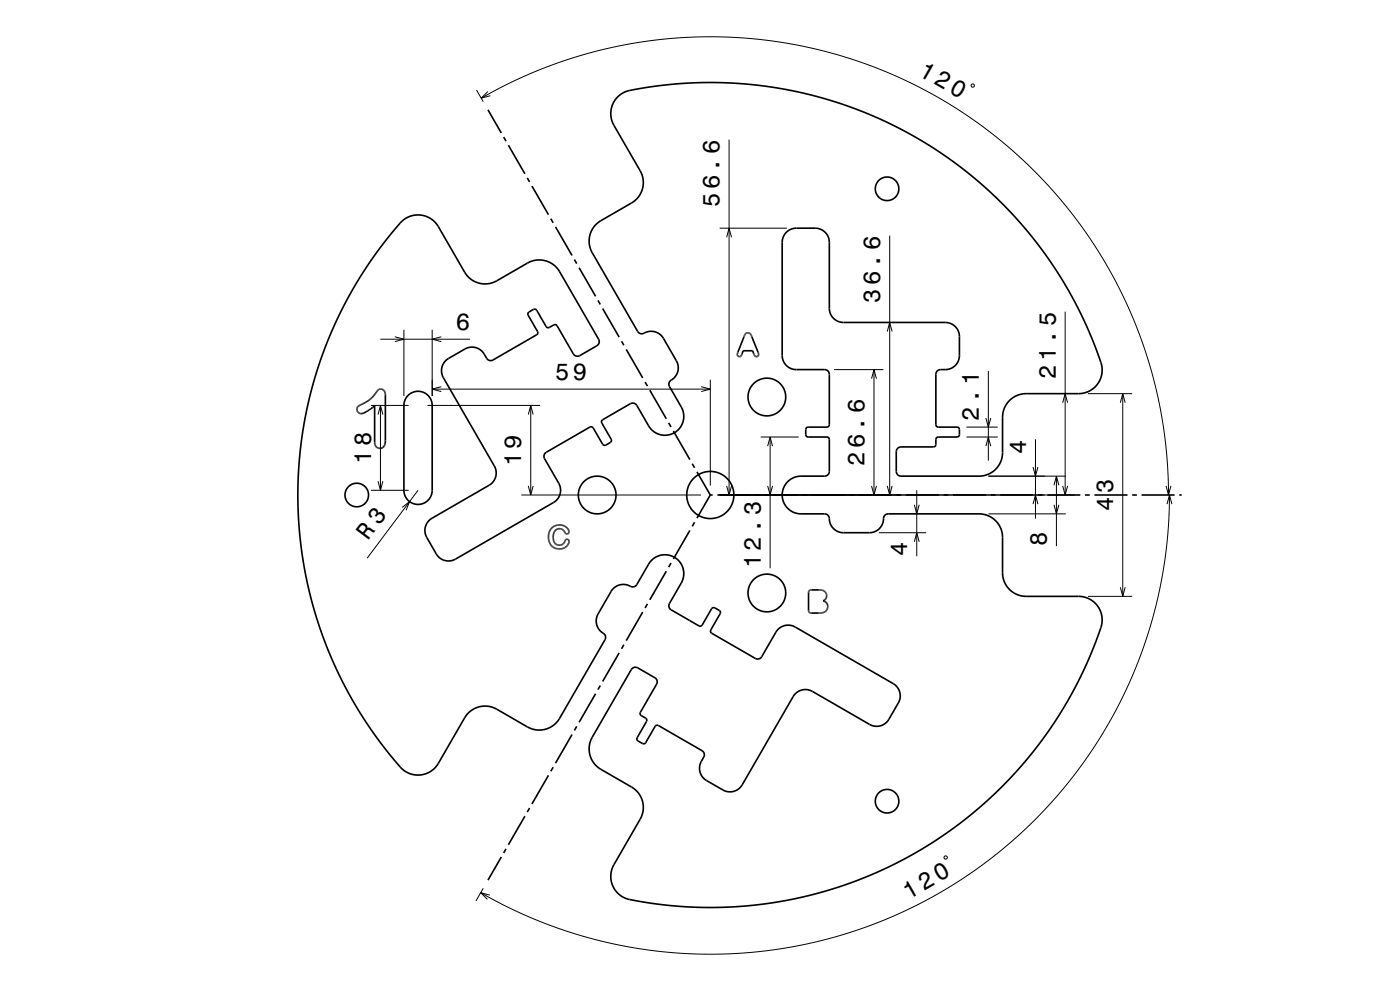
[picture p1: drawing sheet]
<svg xmlns="http://www.w3.org/2000/svg" width="297mm" height="210mm" viewBox="0 0 297 210" stroke-linecap="round" stroke-linejoin="round" font-family="sans-serif">
<defs><g id="words">
<g font-size="5.1">
<text x="194.6" y="15.8" transform="rotate(30 194.6 15.8)">120</text>
<text x="192.7" y="190.9" transform="rotate(-30 192.7 190.9)">120</text>
</g>
<g font-size="5">
<text x="152.7" y="43.9" transform="rotate(-90 152.7 43.9)">56.6</text>
<text x="186.7" y="64.2" transform="rotate(-90 186.7 64.2)">36.6</text>
<text x="96.7" y="70">6</text>
<text x="117.8" y="80.5">59</text>
<text x="224" y="80.3" transform="rotate(-90 224 80.3)">21.5</text>
<text x="207.7" y="89.2" transform="rotate(-90 207.7 89.2)">2.1</text>
<text x="78.7" y="98.4" transform="rotate(-90 78.7 98.4)">18</text>
<text x="110.6" y="98.9" transform="rotate(-90 110.6 98.9)">19</text>
<text x="183.4" y="98.8" transform="rotate(-90 183.4 98.8)">26.6</text>
<text x="217.7" y="96.2" transform="rotate(-90 217.7 96.2)">4</text>
<text x="236.2" y="108.4" transform="rotate(-90 236.2 108.4)">43</text>
<text x="78" y="114.9" transform="rotate(-53 78 114.9)">R 3</text>
<text x="192.5" y="117.9" transform="rotate(-90 192.5 117.9)">4</text>
<text x="222.1" y="115.8" transform="rotate(-90 222.1 115.8)">8</text>
<text x="161.4" y="120.5" transform="rotate(-90 161.4 120.5)">12.3</text>
</g>
</g></defs>
<g fill="none" stroke="#000" stroke-width=".21">
<path d="M101.1 19.1l1.4 2.5M103.5 19.4l-1.4 1.4 1.9-.5M206.1 17.9h.5l.1 .3-.1 .2h-.5zM102.1 20.8l6-3.2 5.5-2.4 6.1-2.3 6-1.8 5.8-1.4 6.4-1.1 6.5-.6 6.7-.2 6 .2 6.7 .7 6.4 1.1 5.9 1.4 6.7 2 5.6 2.2 5.6 2.6 5.8 3.1 5.7 3.6 5 3.7 4.8 4 4.9 4.6 4.2 4.7 3.8 4.6 3.7 5.3 3.3 5.4 3.1 5.9 2.5 5.8 2.2 5.8 1.7 5.8 1.3 5.8 1.1 6.2 .6 6.2 .2 6.5M154.7 29.6v75.4M152.7 48.4h14.2M154.2 50.3l.5-1.9 .5 1.9M188.7 50v55M80.7 72h19M83.8 71.4l1.9 .6-1.9 .5M85.7 70v14M91.7 70v14"/>
<path d="M93.6 71.4l-1.9 .6 1.9 .5M176.9 78.4h10.5M185.4 78.4v26.6M188.2 70.3l.5-1.9 .6 1.9M209.7 78.7v19M226 66.1v38.9M78.7 86h8M80.2 87.9l.5-1.9 .5 1.9M80.7 86v18M90.7 86h23.9M91.7 82.5h59M93.6 82l-1.9 .5 1.9 .6"/>
<path d="M112.1 87.9l.5-1.9 .5 1.9M112.6 86v19M148.8 82l1.9 .5-1.9 .6M150.7 80.5v22.5M161.4 92.7h8M162.9 94.6l.5-1.9 .5 1.9M163.4 92.7v27.8M184.9 80.3l.5-1.9 .5 1.9M205 92.7h6.7M205 90.6h6.7M209.2 94.6l.5-1.9 .5 1.9M209.2 88.7l.5 1.9 .5-1.9"/>
<path d="M219.1 99.1l.6 1.9 .5-1.9M219.7 93.2v16.8M225.4 85.4l.6-1.9 .5 1.9M230.8 83.5h9.4M237.7 85.4l.5-1.9 .5 1.9M238.2 83.5v43M78.7 104h8M80.2 102.1l.5 1.9 .5-1.9M85.3 107.6l1.6-1.2-.8 1.9M88.7 104l-10.8 14.4M110.6 105h38.1M112.1 103.1l.5 1.9 .5-1.9"/>
<path d="M152.7 105h75.3M154.2 103.1l.5 1.9 .5-1.9M162.9 103.1l.5 1.9 .5-1.9M184.9 103.1l.5 1.9 .5-1.9M186.4 113h10.1M188.2 103.1l.5 1.9 .6-1.9M194 107.1l.5 1.9 .5-1.9M194 114.9l.5-1.9 .5 1.9M194.5 104v14M209.7 101h16.4M209.7 109h16.4M219.1 106.9l.6-1.9 .5 1.9"/>
<path d="M223.6 102.9l.5-1.9 .5 1.9M223.6 107.1l.5 1.9 .5-1.9M224.1 101v14.8M225.4 103.1l.6 1.9 .5-1.9M247.4 103.1l.5 1.9 .5-1.9M247.6 106.9l.5-1.9 .5 1.9M248.1 105l-.2 6.5-.6 6.2-1 5.9-1.5 6.4-1.9 6.4-2.4 6.4-2.5 5.4-3.1 5.7-3.2 5.1-3.7 5.3-4.2 5-4.6 4.9-4.8 4.5-4.8 3.9-5.7 4-4.9 3-5.6 2.9-6.1 2.8-5.9 2.1-6.2 1.9-5.9 1.3-6.9 1.1-5.5 .5-6.7 .2-6.8-.3-6.4-.7-5.9-1-6.4-1.5-6.4-2-5.4-2.1-5.6-2.6-5.3-2.8M230.8 126.5h9.4M237.7 124.6l.5 1.9 .5-1.9M102.5 188.4l-1.5 2.7M103.9 189.9l-1.9-.5 1.4 1.4M200.3 181.7l.6-.1v.5l-.5 .1z"/>
</g>
<g fill="none" stroke="#000" stroke-width=".35">
<path d="M103.5 23.3l2.9 4.9M106.8 29.1l.6 .8M107.9 30.8l3.5 6.1M111.9 37.7l.5 .9M112.9 39.5l3.4 6M85.1 47.1a5 5 0 0 1 7.9 1l5.7 9.8a5 5 0 0 0 6.7 1.7l6.6-3.8a5 5 0 0 1 6.7 1.8l8.3 14.4 .1 .5-.1 .5-.4 .3-3.7 2.2-.5 .1-.4-.2-.4-.3-3.4-6-.4-.3-1.3 .7h-.5l-2.1-3.7-.4-.2-1.3 .6-.2 .4 2.1 3.8-.1 .4-9.4 5.6-.8 .1a1.87 1.87 0 0 1-1.1-1.4 3 3 0 0 0-4.1-1.1l-3.6 2.2a3 3 0 0 0-.9 3.9l10.9 18.9a3 3 0 0 1-1.2 3.9l-12.4 7.2a3 3 0 0 0-.9 3.9l2.2 3.7a3 3 0 0 0 3.9 .9l21-12.1a3 3 0 0 0 .9-4l-3-5.3-.1-.7 .5-.6 9.5-5.4 .4 .3 2 3.4 .4 .3 .3-.1 1-.5 .2-.4-2.1-3.8 .1-.5 6.3-3.7h.5l.6 .5 2.6 4.5a4 4 0 0 0 5.5 1.2 4 4 0 0 0 1.3-5.4l-2.5-4.4a1.21 1.21 0 0 1 .8-1.6 2.99 2.99 0 0 0 .7-3.8l-2.9-4.9a3.1 3.1 0 0 0-4.3-.8l-.7-.1-.3-.4-9.7-16.7a5 5 0 0 1 1.9-6.8l6.7-3.9a5 5 0 0 0 1.6-6.7l-5.7-9.8a5.1 5.1 0 0 1 4.5-7.4l7.9-1.1 7.3-.4 7.5 .2 7.7 1 7.8 1.6 7.4 2.3 7.1 3 7.2 3.6 6.3 4.1 5.9 4.5 5.4 4.9 5.6 6 4.7 6.2 3.9 6.1 3.4 6.4 3.2 7.6a6.7 6.7 0 0 1 .6 5.3 5 5 0 0 1-4.7 3.2h-11.4a5 5 0 0 0-4.7 5v7.6a5 5 0 0 1-5 4.9h-16.6l-.5-.2-.3-.3-.2-.5v-4.3l.2-.4 .4-.4 .4-.1h6.9l.5-.2v-1.4l.3-.4 4.2-.1 .5-.2v-1.4l-.2-.4-4.3-.1-.4-.3-.1-10.9 .4-.7a1.89 1.89 0 0 1 1.6-.3 3 3 0 0 0 3-3v-4.2a3 3 0 0 0-3-2.8h-21.8a3 3 0 0 1-2.8-3v-14.2a3 3 0 0 0-3-2.8h-4.2a3 3 0 0 0-2.8 3v24.2a3 3 0 0 0 3 2.8h6.1l.7 .3 .2 .7v11l-.5 .2h-4l-.4 .2-.1 .3v1.1l.3 .4 4.3 .1 .4 .3v7.3l-.3 .4-.7 .3h-5.2a4 4 0 0 0-3.8 4.1 4 4 0 0 0 4 3.9h5.1a1.2 1.2 0 0 1 1 1.5 3 3 0 0 0 2.9 2.5h5.8a3.1 3.1 0 0 0 2.8-3.3l.5-.6 .4-.1h19.3a5 5 0 0 1 5 5v7.8a5 5 0 0 0 5 4.7h11.4a5.1 5.1 0 0 1 4.1 7.6l-2.8 6.9-3.5 7-3.9 6.3-4.8 6.4-5.2 5.8-5.9 5.4-6.4 4.9-5.8 3.7-6.7 3.5-7.3 3.1-6.9 2.3-7.8 1.7-7.5 1-7.5 .4-7.2-.3-8.4-1a7 7 0 0 1-4.8-2 5 5 0 0 1-.6-5.8l5.7-9.8a5 5 0 0 0-1.9-6.7l-6.6-3.8a5 5 0 0 1-1.8-6.7l8.3-14.4 .4-.4 .5-.1 .5 .2 3.7 2.1 .3 .4 .1 .5-.1 .4-3.5 6v.5l1.2 .8 .2 .4-2 3.7-.1 .5 1.2 .7h.5l2.2-3.7 .4-.2 9.5 5.4 .5 .7a1.85 1.85 0 0 1-.6 1.6 3 3 0 0 0 1.1 4.1l3.7 2.1a3 3 0 0 0 3.9-1.2l10.9-18.9a3 3 0 0 1 4-.9l12.3 7.1a3 3 0 0 0 3.9-1.2l2.1-3.7a3 3 0 0 0-1.2-3.9l-21-12.1a3 3 0 0 0-3.9 1.2l-3 5.3-.6 .4-.8-.1-9.4-5.6v-.5l2-3.4v-.5l-.2-.2-1-.6h-.4l-2.3 3.7-.4 .2-6.4-3.6-.2-.7 .1-.5 2.6-4.5a4 4 0 0 0-1.6-5.4 4 4 0 0 0-5.4 1.6l-2.5 4.4a1.2 1.2 0 0 1-1.8 .1 3 3 0 0 0-3.7 1.3l-2.8 5a3.1 3.1 0 0 0 1.4 4l.3 .5-.2 .7-9.6 16.7a5 5 0 0 1-6.8 1.8l-6.7-3.9a5 5 0 0 0-6.6 2l-5.7 9.8a5.1 5.1 0 0 1-8.7-.2l-4.6-5.9-4.4-6.7-3.7-7-3-7.2-2.2-7.1-1.7-7.6-1.1-7.4-.3-8.5 .4-8 1.1-7.7 1.8-7.5 2.6-7.8 3.1-7.1 3.6-6.6 4.1-6.3zM116.9 46.4l.5 .9M117.9 48.1l3.5 6.1M121.8 55.1l.6 .8M122.9 56.8l3.5 6.1M126.9 63.7l.4 .9M127.9 65.5l3.4 6"/>
<path d="M131.9 72.4l.5 .8M132.9 74.1l3.5 6.1M156.4 75.2v.2M156.4 75.1v.1M156.4 75v.1M156.4 75.4h.1M156.5 74.9l-.1 .1M156.5 74.9h.1M156.5 75.4l.1 .2M156.5 74.8h.1M156.6 75.6h.1M156.7 75.6h.1"/>
<path d="M156.7 75.6h.3M157.1 75.6h-.1M157.2 75.5l-.1 .1M157.2 75.5h.1M157.3 75.4l-.1 .1M157.3 75.4h.1M157.8 71.5l-1.3 3.4M157.8 71.4v.1M157.8 71.4h.1M157.9 71.4h-.1M158 71.1h.1M158 71l-.1 .4"/>
<path d="M158 71h.1M158.1 70.9l-.1 .1M158.1 70.8v.1M158.1 70.8h.1M158.2 70.8h-.1M158.2 70.7v.1M158.2 70.7h.1M158.3 70.7h-.1M158.3 70.7h.1M158.3 70.6v.1M158.4 70.6h-.1M158.5 70.6h.5"/>
<path d="M158.5 70.6h-.1M158.6 70.6h-.1M159 70.6v.1M159 70.7h.1M159.1 70.7v.1M159.1 70.7h.1M159.1 70.8h.1M159.2 70.8v.1M159.2 70.9h.1M159.2 70.9l.2 .2M159.3 70.9h.1M159.3 71.1l.1 .1"/>
<path d="M159.4 71.2h.1M159.4 71.2l1.6 3.9M159.9 75.1l.1 .1M160 75.2l-.3-.8h-2l-.4 1M160 75.2h.1M160 75.2v.1M160 75.3h.1M160 75.3l.1 .1M160.1 75.4h.1M160.1 75.4l.4 .3M160.5 75.7h.1M161 75.3l-.5 .4"/>
<path d="M161 75.1v.1M161 75.2v.1M161 75.2h.1M75.9 86.2l.7-.3a7.5 7.5 0 0 0 3.6-3.2 1.01 1.01 0 0 1 1.2 0 1.01 1.01 0 0 1 .4 1.1v9.6a1.26 1.26 0 0 1-1.5 1.7 1.17 1.17 0 0 1-.8-1.4v-7.6l-2.3 1.5a.94 .94 0 0 1-1.4-.4l-.1-.5zM80.3 82.6v.1M86.6 83.8a3 3 0 0 1 3.3-.6 3 3 0 0 1 1.8 2.8v18a3 3 0 0 1-3 3 3 3 0 0 1-3-3v-18.2a3 3 0 0 1 .9-2zM136.8 81l.6 .9M137.9 82.8l3.5 6M141.9 89.7l.4 .9M142.9 91.4l3.4 6.1M146.9 98.4l.5 .8M119.9 114.6h.1"/>
<path d="M120 113.1l-.4-.5a1.31 1.31 0 0 0-1.6-.3 1.31 1.31 0 0 0-.6 1.5v.1a1.32 1.32 0 0 0 .9 1.7 1.32 1.32 0 0 0 1.6-1M120 113.1h.1M120 113.1v.1M120 113.2h.1M120 114.5l-.1 .1M120 114.4v.1M120.1 113.2h.1M120.1 113.2v.1M120.1 113.3h.1M120.2 113.3h.1M120.3 113.3h.1M120.3 114.4h.1"/>
<path d="M120.4 114.4h.1M120.4 114.4h-.4M120.4 113.3h-.1M120.5 114.4h.1M120.5 113.2l-.1 .1M120.5 113.2h.1M120.5 114.4l.1 .1M120.6 113.2h-.1M120.6 114.5h.1M120.6 113.1v.1M120.6 113.1h.1M120.6 114.5l.1 .1"/>
<path d="M120.7 113.1v-.1a2.08 2.08 0 0 0-1.5-1.6 2.08 2.08 0 0 0-2.1 .6l-.5 .6-.2 .6 .1 1.6 .7 1.2 .6 .3 .7 .1a2.12 2.12 0 0 0 1.7-.5l.4-.6 .1-.6M120.7 113.1h-.1M120.7 114.6v.1M120.7 114.7h.1M142.3 119.4l-.4 .9M146.3 112.5l-3.4 6.1M147.4 110.8l-.5 .8M147.9 100.1l2.8 4.9M150.7 105l-2.8 4.9M150.7 105h.5M152.2 105h7M160.2 105h1"/>
<path d="M162.2 105h7M170.2 105h1M172.2 105h7M180.2 105h1M182.2 105h7M190.2 105h1M192.2 105h7M200.2 105h1M202.2 105h7M210.2 105h1M212.2 105h7M220.2 105h1"/>
<path d="M222.2 105h7M230.2 105h1M232.2 105h7M240.2 105h1M242.2 105h7M250.2 105h.5M131.3 138.5l-3.4 6.1M132.4 136.8l-.5 .8M136.4 129.8l-3.5 6.1M137.4 128.1l-.6 .9M141.4 121.2l-3.5 6M171.6 129.8h.1"/>
<path d="M171.6 129.8l.2 .2M171.7 125.3l-.2 .4 .1 4.1M171.7 125.2v.1M171.8 130h.1M171.8 125.2h-.1M171.9 125.2h-.1M171.9 125.2l2.2-.1 .9 .4M174.5 125.2h.1M174.8 129.9l-1 .1h-2M174.8 129.9h.1M174.8 125.4h.1M175 125.5h.1"/>
<path d="M175 125.5l.2 .2M175 125.5l.1 .1M175.2 125.7h.1M175.2 125.7l.1 .3M175.3 126h.1M175.3 126a1.15 1.15 0 0 1-.7 1.4 1.29 1.29 0 0 1 1 1.2 1.29 1.29 0 0 1-.8 1.3M121.4 155.8l-3.5 6.1M122.4 154.1l-.6 .8M126.4 147.2l-3.5 6M127.3 145.4l-.4 .9M111.4 173.1l-3.5 6.1M112.4 171.4l-.5 .9"/>
<path d="M116.3 164.5l-3.4 6M117.4 162.7l-.5 .9M106.4 181.8l-2.9 4.9M107.4 180.1l-.6 .8"/>
<circle cx="188.2" cy="40" r="2.5"/>
<circle cx="162.7" cy="84.2" r="4"/>
<circle cx="75.7" cy="105" r="2.5"/>
<circle cx="126.7" cy="105" r="4"/>
<circle cx="150.7" cy="105" r="5"/>
<circle cx="162.7" cy="125.8" r="4"/>
<circle cx="188.2" cy="170" r="2.5"/>
</g>
<use href="#words"/>
</svg>
